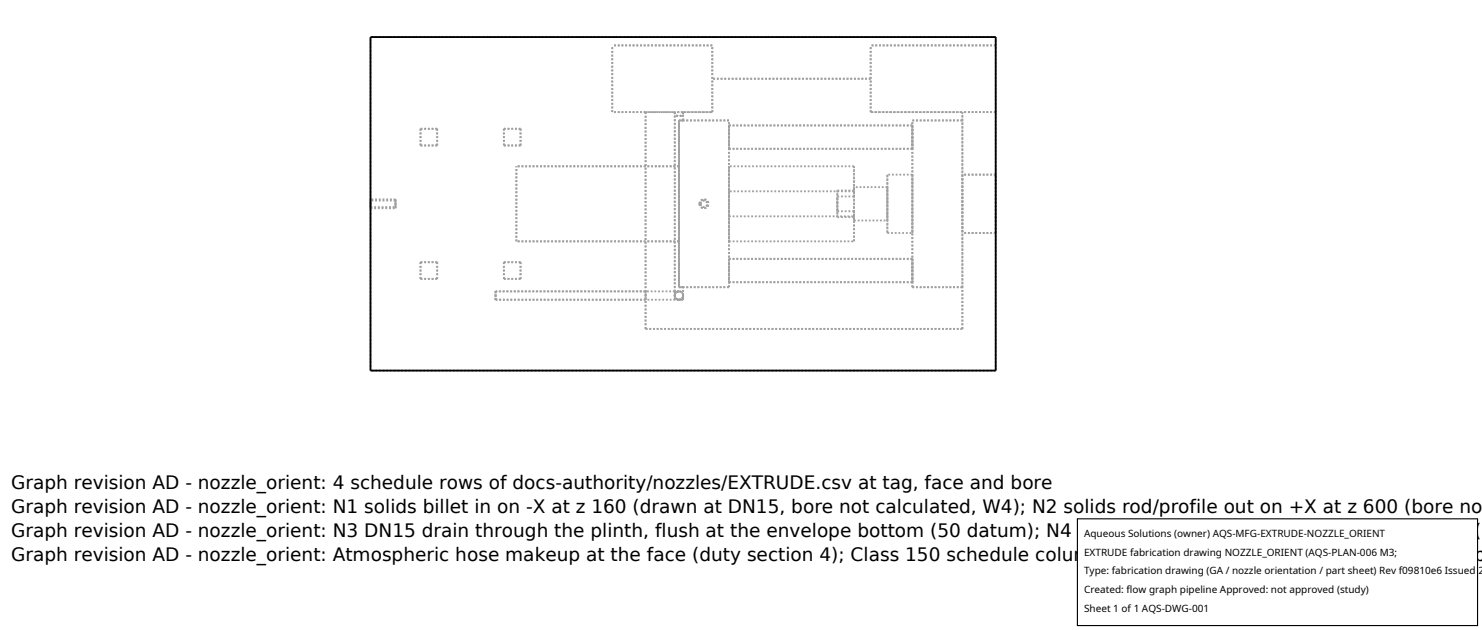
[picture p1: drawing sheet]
<svg xmlns="http://www.w3.org/2000/svg" width="212mm" height="90mm" viewBox="0 0 212 90" stroke-linecap="round" stroke-linejoin="round" font-family="sans-serif">
<defs><g id="words">
<g font-size="2.6">
<text x="1.6" y="69.8">Graph revision AD - nozzle_orient: 4 schedule rows of docs-authority/nozzles/EXTRUDE.csv at tag, face and bore</text>
<text x="1.6" y="73.3">Graph revision AD - nozzle_orient: N1 solids billet in on -X at z 160 (drawn at DN15, bore not calculated, W4); N2 solids rod/profile out on +X at z 600 (bore no</text>
<text x="1.6" y="76.7">Graph revision AD - nozzle_orient: N3 DN15 drain through the plinth, flush at the envelope bottom (50 datum); N4 DN15 vent riser, flush at the envelope top (</text>
<text x="1.6" y="80.2">Graph revision AD - nozzle_orient: Atmospheric hose makeup at the face (duty section 4); Class 150 schedule column carried verbatim as text; compass mapp</text>
</g>
<g font-size="1.4">
<text x="154.8" y="76.6">Aqueous Solutions (owner) AQS-MFG-EXTRUDE-NOZZLE_ORIENT</text>
<text x="154.8" y="79.3">EXTRUDE fabrication drawing NOZZLE_ORIENT (AQS-PLAN-006 M3;</text>
<text x="154.8" y="82">Type: fabrication drawing (GA / nozzle orientation / part sheet) Rev f09810e6 Issued 2</text>
<text x="154.8" y="84.7">Created: flow graph pipeline Approved: not approved (study)</text>
<text x="154.8" y="87.4">Sheet 1 of 1 AQS-DWG-001</text>
</g>
</g></defs>
<g fill="none" stroke="#a0a0a0" stroke-width=".26" stroke-dasharray=".3 .3" stroke-linecap="butt">
<path d="M62.4 18.4h-2.3M74.3 18.4h-2.3M87.4 16v-9.5M92.2 16h-4.8M92.2 16h4.2M96.4 16l.1 .4 .5 .2 .4-.2 .2-.4M97 17.2v23.8M97.6 16h4.1M97.6 16h-1.2M97.6 17.2v-1.2M97.6 16l-.2 .4-.4 .2-.4-.2-.2-.4M97.6 17.2h-.6"/>
<path d="M101.7 6.5h-14.3M101.7 11.2v-4.7M101.7 16h-14.3M101.7 16v-9.5M101.7 16v-4.8M104.1 17.2h-7.1M104.1 17.9v3.3M124.4 11.2h-22.7M124.4 11.2v-4.7M124.4 16v-9.5M124.4 16h13.1M124.4 16v-4.8"/>
<path d="M130.3 17.9v3.3M130.3 17.9h-26.2M137.5 17.2v-1.2M137.5 17.2h-7.2M142.2 6.5v-1.2M142.2 16v-9.5M142.2 5.3h-89.3M142.2 16h-4.7M142.2 6.5h-17.8M142.2 16h-17.8M52.9 28.5v1.2M52.9 29.7v-1.2"/>
<path d="M52.9 28.6v1M52.9 29.6v-1M52.9 29.7h3.6M52.9 29.6h3.6M56.5 28.5h-3.6M56.5 28.5v1.2M56.5 29.7v-1.2M56.5 28.6h-3.6M56.5 28.6v1M56.5 29.6v-1M60.1 39.8v-2.4M60.1 20.8v-2.4"/>
<path d="M62.4 39.8v-2.4M62.4 37.4h-2.3M62.4 39.8h-2.3M62.4 20.8v-2.4M62.4 20.8h-2.3M72 39.8v-2.4M72 20.8v-2.4M73.8 34.5v-10.8M74.3 39.8v-2.4M74.3 37.4h-2.3M74.3 39.8h-2.3M74.3 20.8v-2.4"/>
<path d="M74.3 20.8h-2.3M97 23.7v10.8M97 23.7h-23.2M97 34.5h-23.2M99.9 29.1l.2 .4 .4 .2 .5-.1 .2-.5-.2-.4-.4-.2-.5 .2-.2 .4M99.9 29.1l.2-.4 .4-.2 .5 .1 .2 .5-.2 .4-.4 .2-.5-.1-.2-.5M100.1 29.1l.1-.3 .3-.2 .4 .2 .1 .3-.1 .3-.3 .2-.4-.2-.1-.3M100.1 29.1l.1 .3 .3 .2 .4-.2 .1-.3-.1-.3-.3-.2-.4 .2-.1 .3M104.1 21.2v-3.3M104.1 23.7v10.8M104.1 34.5v-10.8M104.1 37v3.3"/>
<path d="M104.1 27.3v3.6M104.1 30.9v-3.6M104.1 21.2h26.2M104.1 34.5h17.9M104.1 30.9h17.9M119.6 27.2h2.4M119.6 31v-3.8M119.6 31h2.4M119.6 28h2.4M119.6 30.2v-2.2M119.6 30.2h2.4M119.6 27.2v3.8"/>
<path d="M122 23.7h-17.9M122 23.7v3.5M122 31v3.5M122 34.5v-10.8M122 30.2v1.3M122 31.5v-.5M122 30.2v.7M122 30.9v-3.6M122 27.3v.7M122 26.7v1.3M122 27.2v-.5M122 27.3h-17.9"/>
<path d="M122 31.5h4.7M126.7 24.9v8.4M126.7 33.3v-8.4M126.7 26.7v4.8M126.7 31.5v-4.8M126.7 26.7h-4.7M126.7 33.3h3.6M130.3 21.2v-3.3M130.3 24.9v8.4M130.3 33.3v-8.4M130.3 37v3.3M130.3 24.9h-3.6"/>
<path d="M130.3 37h-26.2M137.5 24.9v8.4M142.2 24.9h-4.7M142.2 33.3h-4.7M142.2 33.3v-8.4M52.9 52.9v-47.6M70.8 41.6v1.2M70.8 42.8v-1.2M70.8 42.8h21.4M70.8 42.8h25.6M92.2 47v-31M92.2 41.6v1.2"/>
<path d="M92.2 42.8v-1.2M92.2 41.6h-21.4M96.4 42.2l.1 .4 .5 .2 .4-.2 .2-.4-.2-.4-.4-.2-.4 .2-.2 .4M96.4 42.2v-26.2M96.4 41.6v-25.6M96.4 41.6v1.2M96.4 42.8v-.6M96.4 42.2l.1 .4 .5 .2M96.4 41.6h-25.6M96.4 42.2l.2 .4 .4 .2M96.4 42.2l.1-.4 .5-.2 .4 .2 .2 .4-.2 .4-.4 .2-.4-.2-.2-.4M97 41v-23.8"/>
<path d="M97 42.8l.4-.2 .2-.4M97 41.6l-.5 .2-.1 .4M97 41.6h-.6M97 42.8h-.6M97.6 42.2l-.2-.4-.4-.2M97.6 41h-.6M97.6 42.2v-1.2M97.6 42.2l-.2-.4-.4-.2-.4 .2-.2 .4M97.6 42.8h-.6M97.6 42.8v-.6M104.1 41v-23.8M104.1 41h-7.1"/>
<path d="M104.1 40.3v-3.3M104.1 40.3h26.2M130.3 41v-23.8M130.3 40.3v-3.3M137.5 47v-31M137.5 47h-45.3M137.5 47v-6M137.5 41v-23.8M137.5 41h-7.2M142.2 52.9v-36.9M142.2 52.9h-89.3"/>
</g>
<path d="M52.9 5.3h89.3v47.6h-89.3z" fill="none" stroke="#000" stroke-width=".26"/>
<path d="M153.9 74.1h57.1v15.2h-57.1z" fill="#fff" stroke="#000" stroke-width=".16"/>
<use href="#words"/>
</svg>
